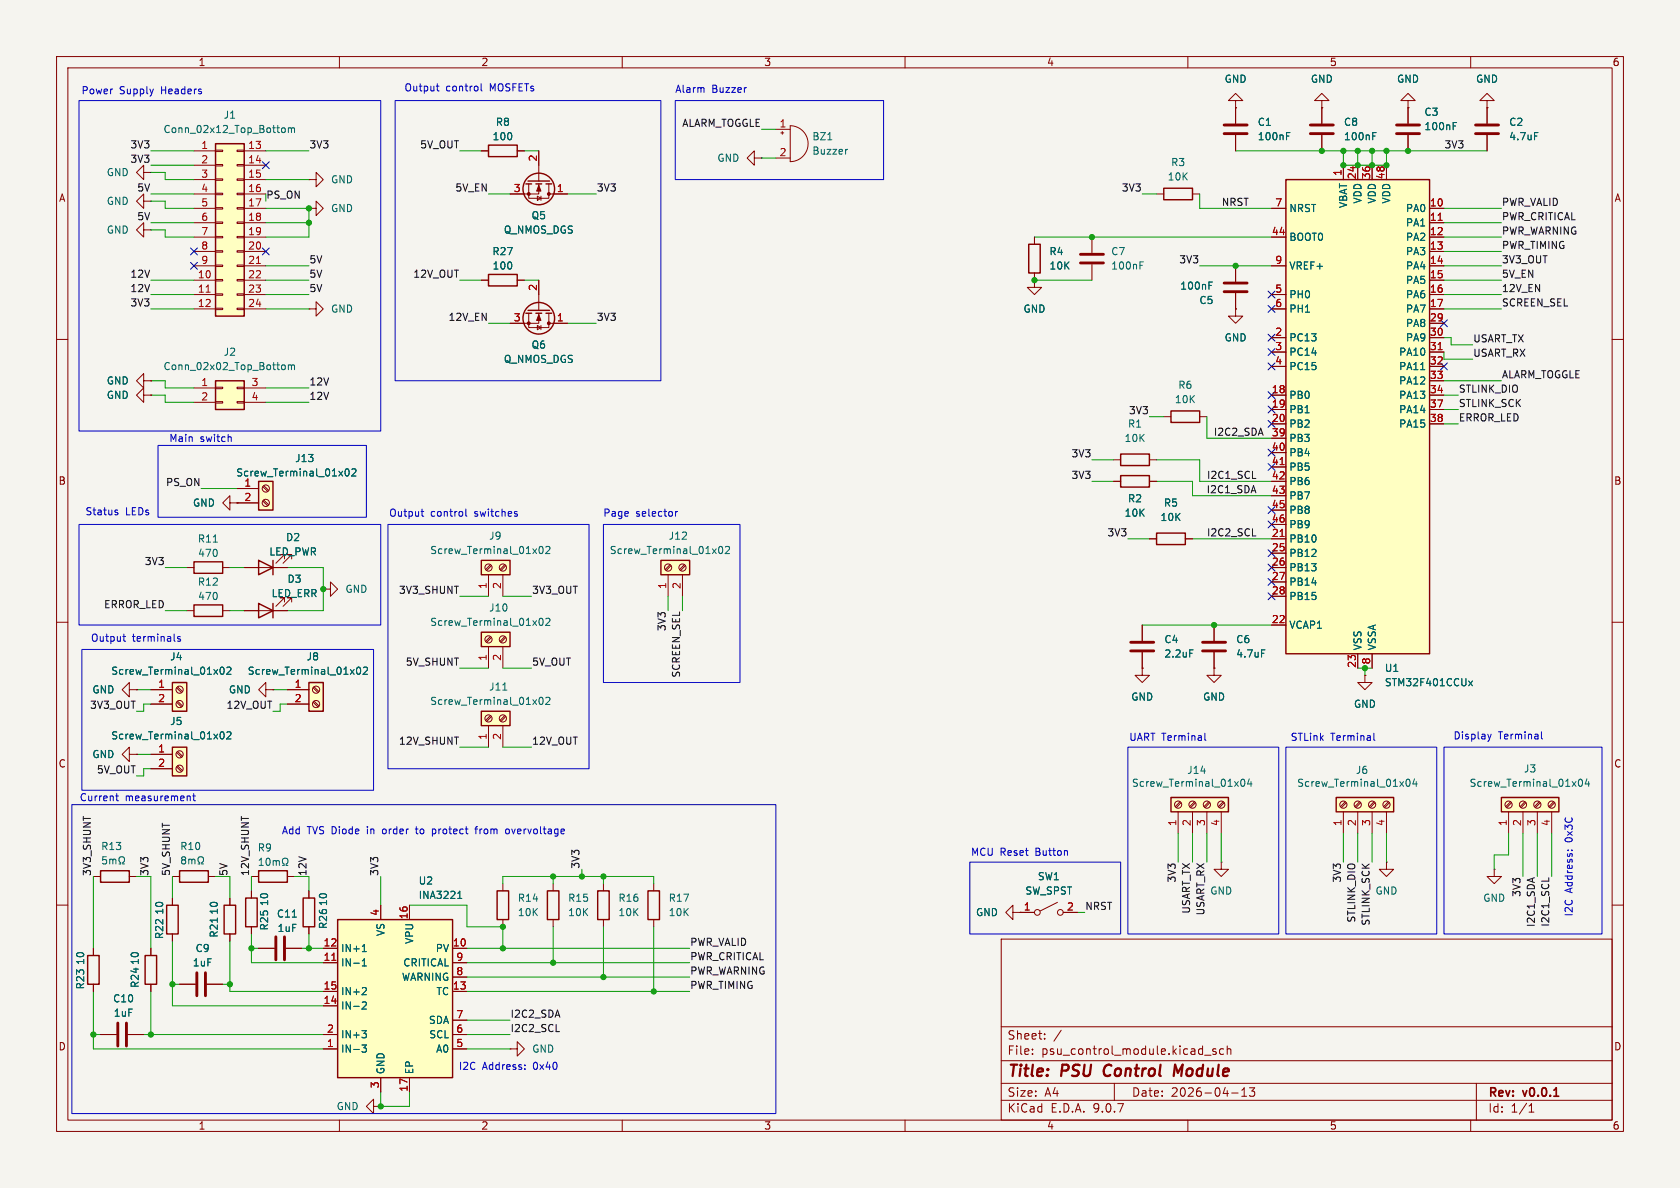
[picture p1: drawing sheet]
<svg xmlns="http://www.w3.org/2000/svg" width="297mm" height="210mm" viewBox="0 0 297 210" stroke-linecap="round" stroke-linejoin="round" font-family="sans-serif">
<defs><g id="words">
<g font-size="2.8" fill="#840000">
<text x="178" y="190.9">Title:</text>
<text x="187.7" y="190.9">PSU</text>
<text x="196" y="190.9">Control</text>
<text x="209.2" y="190.9">Module</text>
</g>
<g font-size="2.1" fill="#840000">
<text x="178" y="184">Sheet:</text>
<text x="178" y="186.7">File:</text>
<text x="184.1" y="186.7">psu_control_module.kicad_sch</text>
<text x="178" y="196.9">KiCad</text>
<text x="178" y="194.1">Size:</text>
<text x="184.7" y="194.1">A4</text>
<text x="185.7" y="196.9">E.D.A.</text>
<text x="193.3" y="196.9">9.0.7</text>
<text x="200" y="194.1">Date:</text>
<text x="207" y="194.1">2026-04-13</text>
<text x="263" y="194.3">Rev:</text>
<text x="263" y="196.9">Id:</text>
<text x="267.1" y="196.9">1/1</text>
<text x="269.4" y="194.3">v0.0.1</text>
</g>
<g font-size="1.8" fill="#840000">
<text x="35" y="11.9">1</text>
<text x="85" y="11.9">2</text>
<text x="135" y="11.9">3</text>
<text x="185" y="11.9">4</text>
<text x="235" y="11.9">5</text>
<text x="285" y="11.9">6</text>
<text x="10.3" y="35.9">A</text>
<text x="285.3" y="35.9">A</text>
<text x="10.3" y="85.9">B</text>
<text x="285.3" y="85.9">B</text>
<text x="10.3" y="135.9">C</text>
<text x="285.3" y="135.9">C</text>
<text x="10.3" y="185.9">D</text>
<text x="285.3" y="185.9">D</text>
<text x="35" y="199.9">1</text>
<text x="85" y="199.9">2</text>
<text x="135" y="199.9">3</text>
<text x="185" y="199.9">4</text>
<text x="235" y="199.9">5</text>
<text x="285" y="199.9">6</text>
</g>
<g font-size="1.8" fill="#0000c2">
<text x="14.3" y="16.9">Power</text>
<text x="21.1" y="16.9">Supply</text>
<text x="28.6" y="16.9">Headers</text>
<text x="71.4" y="16.4">Output</text>
<text x="78.8" y="16.4">control</text>
<text x="86.7" y="16.4">MOSFETs</text>
<text x="119.3" y="16.6">Alarm</text>
<text x="125.8" y="16.6">Buzzer</text>
<text x="29.8" y="78.3">Main</text>
<text x="35.4" y="78.3">switch</text>
<text x="15" y="91.3">Status</text>
<text x="22.2" y="91.3">LEDs</text>
<text x="68.7" y="91.5">Output</text>
<text x="76.1" y="91.5">control</text>
<text x="84" y="91.5">switches</text>
<text x="106.6" y="91.5">Page</text>
<text x="112.4" y="91.5">selector</text>
<text x="16" y="113.6">Output</text>
<text x="23.4" y="113.6">terminals</text>
<text x="199.5" y="131.2">UART Terminal</text>
<text x="228.1" y="131.2">STLink</text>
<text x="235.2" y="131.2">Terminal</text>
<text x="256.9" y="130.9">Display</text>
<text x="264.9" y="130.9">Terminal</text>
<text x="14" y="141.8">Current</text>
<text x="22.1" y="141.8">measurement</text>
<text x="49.7" y="147.7">Add</text>
<text x="54.3" y="147.7">TVS Diode</text>
<text x="65.2" y="147.7">in</text>
<text x="68.1" y="147.7">order</text>
<text x="74.2" y="147.7">to</text>
<text x="77.3" y="147.7">protect</text>
<text x="85.1" y="147.7">from</text>
<text x="90.7" y="147.7">overvoltage</text>
<text x="278.2" y="148.7" transform="rotate(-90 278.2 148.7)">0x3C</text>
<text x="171.6" y="151.5">MCU Reset</text>
<text x="183.2" y="151.5">Button</text>
<text x="278.2" y="157.8" transform="rotate(-90 278.2 157.8)">Address:</text>
<text x="278.2" y="162.1" transform="rotate(-90 278.2 162.1)">I2C</text>
<text x="81" y="189.3">I2C</text>
<text x="85.3" y="189.3">Address:</text>
<text x="94.4" y="189.3">0x40</text>
</g>
<g font-size="1.8" fill="#006464">
<text x="216.4" y="14.8">GND</text>
<text x="231.6" y="14.8">GND</text>
<text x="246.9" y="14.8">GND</text>
<text x="260.9" y="14.8">GND</text>
<text x="28.8" y="23.7">Conn_02x12_Top_Bottom</text>
<text x="39.4" y="21.2">J1</text>
<text x="87.6" y="22.5">R8</text>
<text x="222.3" y="22.5">C1</text>
<text x="237.5" y="22.5">C8</text>
<text x="251.7" y="20.7">C3</text>
<text x="251.7" y="23.2">100nF</text>
<text x="266.7" y="22.5">C2</text>
<text x="87" y="25">100</text>
<text x="126.7" y="28.8">GND</text>
<text x="143.5" y="25">BZ1</text>
<text x="143.5" y="27.5">Buzzer</text>
<text x="206.9" y="29.6">R3</text>
<text x="222.3" y="25">100nF</text>
<text x="237.5" y="25">100nF</text>
<text x="266.7" y="25">4.7uF</text>
<text x="18.8" y="31.3">GND</text>
<text x="58.4" y="32.6">GND</text>
<text x="206.3" y="32.1">10K</text>
<text x="18.8" y="36.4">GND</text>
<text x="18.8" y="41.5">GND</text>
<text x="58.4" y="37.7">GND</text>
<text x="89" y="41.5">Q_NMOS_DGS</text>
<text x="93.9" y="39">Q5</text>
<text x="227.8" y="37.7">NRST</text>
<text x="238.4" y="36.9" transform="rotate(-90 238.4 36.9)">VBAT</text>
<text x="240.9" y="36.1" transform="rotate(-90 240.9 36.1)">VDD</text>
<text x="243.4" y="36.1" transform="rotate(-90 243.4 36.1)">VDD</text>
<text x="246" y="36.1" transform="rotate(-90 246 36.1)">VDD</text>
<text x="248.5" y="37.7">PA0</text>
<text x="248.5" y="40.2">PA1</text>
<text x="87" y="45.3">R27</text>
<text x="87" y="47.9">100</text>
<text x="185.4" y="45.3">R4</text>
<text x="185.4" y="47.9">10K</text>
<text x="196.4" y="45.3">C7</text>
<text x="196.4" y="47.9">100nF</text>
<text x="227.8" y="42.8">BOOT0</text>
<text x="227.8" y="47.9">VREF+</text>
<text x="248.5" y="42.8">PA2</text>
<text x="248.5" y="45.3">PA3</text>
<text x="248.5" y="47.9">PA4</text>
<text x="208.6" y="51.4">100nF</text>
<text x="211.9" y="53.9">C5</text>
<text x="227.8" y="52.9">PH0</text>
<text x="248.5" y="50.4">PA5</text>
<text x="248.5" y="52.9">PA6</text>
<text x="58.4" y="55.5">GND</text>
<text x="180.8" y="55.5">GND</text>
<text x="227.8" y="55.5">PH1</text>
<text x="248.5" y="55.5">PA7</text>
<text x="248.5" y="58">PA8</text>
<text x="28.8" y="65.6">Conn_02x02_Top_Bottom</text>
<text x="39.4" y="63.1">J2</text>
<text x="89" y="64.4">Q_NMOS_DGS</text>
<text x="93.9" y="61.8">Q6</text>
<text x="216.4" y="60.6">GND</text>
<text x="227.8" y="60.6">PC13</text>
<text x="227.8" y="63.1">PC14</text>
<text x="227.8" y="65.6">PC15</text>
<text x="247.2" y="63.1">PA10</text>
<text x="247.2" y="65.6">PA11</text>
<text x="248.5" y="60.6">PA9</text>
<text x="18.8" y="68.2">GND</text>
<text x="18.8" y="70.7">GND</text>
<text x="207.6" y="71.5">10K</text>
<text x="208.2" y="68.9">R6</text>
<text x="227.8" y="70.7">PB0</text>
<text x="247.2" y="68.2">PA12</text>
<text x="247.2" y="70.7">PA13</text>
<text x="199.3" y="75.8">R1</text>
<text x="227.8" y="73.3">PB1</text>
<text x="227.8" y="75.8">PB2</text>
<text x="247.2" y="73.3">PA14</text>
<text x="247.2" y="75.8">PA15</text>
<text x="52.1" y="81.9">J13</text>
<text x="198.7" y="78.3">10K</text>
<text x="227.8" y="78.3">PB3</text>
<text x="227.8" y="80.9">PB4</text>
<text x="227.8" y="83.4">PB5</text>
<text x="34" y="89.8">GND</text>
<text x="41.7" y="84.4">Screw_Terminal_01x02</text>
<text x="199.3" y="89">R2</text>
<text x="205.7" y="89.8">R5</text>
<text x="227.8" y="86">PB6</text>
<text x="227.8" y="88.5">PB7</text>
<text x="50.5" y="95.9">D2</text>
<text x="86.4" y="95.6">J9</text>
<text x="118.1" y="95.6">J12</text>
<text x="198.7" y="91.5">10K</text>
<text x="205.1" y="92.3">10K</text>
<text x="227.8" y="91">PB8</text>
<text x="227.8" y="93.6">PB9</text>
<text x="34.9" y="96.1">R11</text>
<text x="34.9" y="98.7">470</text>
<text x="47.5" y="98.4">LED_PWR</text>
<text x="76" y="98.1">Screw_Terminal_01x02</text>
<text x="107.7" y="98.1">Screw_Terminal_01x02</text>
<text x="227.8" y="96.1">PB10</text>
<text x="227.8" y="98.7">PB12</text>
<text x="227.8" y="101.2">PB13</text>
<text x="34.9" y="103.7">R12</text>
<text x="34.9" y="106.3">470</text>
<text x="47.9" y="105.8">LED_ERR</text>
<text x="50.7" y="103.2">D3</text>
<text x="61" y="105">GND</text>
<text x="227.8" y="103.7">PB14</text>
<text x="227.8" y="106.3">PB15</text>
<text x="76" y="110.8">Screw_Terminal_01x02</text>
<text x="86.4" y="108.3">J10</text>
<text x="205.7" y="113.9">C4</text>
<text x="218.4" y="113.9">C6</text>
<text x="227.8" y="111.4">VCAP1</text>
<text x="19.6" y="119.5">Screw_Terminal_01x02</text>
<text x="30" y="116.9">J4</text>
<text x="43.7" y="119.5">Screw_Terminal_01x02</text>
<text x="54.1" y="116.9">J8</text>
<text x="205.7" y="116.4">2.2uF</text>
<text x="218.4" y="116.4">4.7uF</text>
<text x="240.9" y="115.1" transform="rotate(-90 240.9 115.1)">VSS</text>
<text x="243.4" y="115.1" transform="rotate(-90 243.4 115.1)">VSSA</text>
<text x="244.7" y="119">U1</text>
<text x="16.2" y="122.8">GND</text>
<text x="40.4" y="122.8">GND</text>
<text x="76" y="124.8">Screw_Terminal_01x02</text>
<text x="86.4" y="122.3">J11</text>
<text x="199.9" y="124.1">GND</text>
<text x="212.6" y="124.1">GND</text>
<text x="239.3" y="125.3">GND</text>
<text x="244.7" y="121.5">STM32F401CCUx</text>
<text x="19.6" y="130.9">Screw_Terminal_01x02</text>
<text x="30" y="128.4">J5</text>
<text x="16.2" y="134.2">GND</text>
<text x="209.8" y="137">J14</text>
<text x="239.6" y="137">J6</text>
<text x="269.3" y="136.8">J3</text>
<text x="200" y="139.3">Screw_Terminal_01x04</text>
<text x="229.2" y="139.3">Screw_Terminal_01x04</text>
<text x="259.7" y="139.3">Screw_Terminal_01x04</text>
<text x="17.8" y="150.5">R13</text>
<text x="31.8" y="150.5">R10</text>
<text x="45.5" y="150.7">R9</text>
<text x="183.4" y="155.8">SW1</text>
<text x="29.1" y="161.8" transform="rotate(-90 29.1 161.8)">10</text>
<text x="38.7" y="161.8" transform="rotate(-90 38.7 161.8)">10</text>
<text x="47.6" y="160.3" transform="rotate(-90 47.6 160.3)">10</text>
<text x="58" y="160.3" transform="rotate(-90 58 160.3)">10</text>
<text x="73.9" y="159.1">INA3221</text>
<text x="73.9" y="156.6">U2</text>
<text x="91.4" y="159.6">R14</text>
<text x="100.3" y="159.6">R15</text>
<text x="109.2" y="159.6">R16</text>
<text x="118.1" y="159.6">R17</text>
<text x="181.2" y="158.3">SW_SPST</text>
<text x="213.9" y="158.3">GND</text>
<text x="243.1" y="158.3">GND</text>
<text x="262.1" y="159.6">GND</text>
<text x="29.1" y="166.1" transform="rotate(-90 29.1 166.1)">R22</text>
<text x="38.7" y="165.9" transform="rotate(-90 38.7 165.9)">R21</text>
<text x="47.6" y="164.6" transform="rotate(-90 47.6 164.6)">R25</text>
<text x="48.9" y="162.4">C11</text>
<text x="49" y="164.9">1uF</text>
<text x="58" y="164.3" transform="rotate(-90 58 164.3)">R26</text>
<text x="68.2" y="165.6" transform="rotate(-90 68.2 165.6)">VS</text>
<text x="73.3" y="167" transform="rotate(-90 73.3 167)">VPU</text>
<text x="91.4" y="162.2">10K</text>
<text x="100.3" y="162.2">10K</text>
<text x="109.2" y="162.2">10K</text>
<text x="118.1" y="162.2">10K</text>
<text x="172.4" y="162.2">GND</text>
<text x="15.1" y="170.7" transform="rotate(-90 15.1 170.7)">10</text>
<text x="24.7" y="170.7" transform="rotate(-90 24.7 170.7)">10</text>
<text x="34" y="171">1uF</text>
<text x="34.5" y="168.5">C9</text>
<text x="60.2" y="168.5">IN+1</text>
<text x="60.2" y="171">IN-1</text>
<text x="71" y="173.6">WARNING</text>
<text x="71.2" y="171">CRITICAL</text>
<text x="76.9" y="168.5">PV</text>
<text x="15.1" y="175" transform="rotate(-90 15.1 175)">R23</text>
<text x="19.9" y="177.4">C10</text>
<text x="20" y="179.9">1uF</text>
<text x="24.7" y="174.7" transform="rotate(-90 24.7 174.7)">R24</text>
<text x="60.2" y="176.1">IN+2</text>
<text x="60.2" y="178.7">IN-2</text>
<text x="77.1" y="176.1">TC</text>
<text x="60.2" y="183.7">IN+3</text>
<text x="75.7" y="181.2">SDA</text>
<text x="75.8" y="183.7">SCL</text>
<text x="60.2" y="186.3">IN-3</text>
<text x="68.2" y="190" transform="rotate(-90 68.2 190)">GND</text>
<text x="73.3" y="190" transform="rotate(-90 73.3 190)">EP</text>
<text x="77" y="186.3">A0</text>
<text x="94" y="186.3">GND</text>
<text x="59.4" y="196.4">GND</text>
</g>
<g font-size="1.8" fill="#0f0f0f">
<text x="120.5" y="22.5">ALARM_TOGGLE</text>
<text x="23" y="26.3">3V3</text>
<text x="23" y="28.9">3V3</text>
<text x="54.6" y="26.3">3V3</text>
<text x="74.2" y="26.3">5V_OUT</text>
<text x="255.3" y="26.3">3V3</text>
<text x="24.2" y="33.9">5V</text>
<text x="80.4" y="33.9">5V_EN</text>
<text x="105.4" y="33.9">3V3</text>
<text x="198.2" y="33.9">3V3</text>
<text x="24.2" y="39">5V</text>
<text x="215.9" y="36.5">NRST</text>
<text x="265.4" y="39">PWR_CRITICAL</text>
<text x="265.4" y="36.5">PWR_VALID</text>
<text x="265.4" y="41.6">PWR_WARNING</text>
<text x="54.6" y="46.6">5V</text>
<text x="208.4" y="46.6">3V3</text>
<text x="265.4" y="46.6">3V3_OUT</text>
<text x="265.4" y="44.1">PWR_TIMING</text>
<text x="23" y="51.7">12V</text>
<text x="23" y="49.2">12V</text>
<text x="54.6" y="51.7">5V</text>
<text x="54.6" y="49.2">5V</text>
<text x="73" y="49.2">12V_OUT</text>
<text x="265.4" y="49.2">5V_EN</text>
<text x="265.4" y="51.7">12V_EN</text>
<text x="23" y="54.3">3V3</text>
<text x="79.2" y="56.8">12V_EN</text>
<text x="105.4" y="56.8">3V3</text>
<text x="265.4" y="54.3">SCREEN_SEL</text>
<text x="260.3" y="63.2">USART_RX</text>
<text x="260.3" y="60.6">USART_TX</text>
<text x="54.6" y="68.2">12V</text>
<text x="54.6" y="70.8">12V</text>
<text x="257.8" y="69.5">STLINK_DIO</text>
<text x="265.4" y="67">ALARM_TOGGLE</text>
<text x="199.5" y="73.3">3V3</text>
<text x="214.5" y="77.1">I2C2_SDA</text>
<text x="257.8" y="74.6">ERROR_LED</text>
<text x="257.8" y="72">STLINK_SCK</text>
<text x="189.3" y="80.9">3V3</text>
<text x="29.2" y="86">PS_ON</text>
<text x="189.3" y="84.7">3V3</text>
<text x="213.2" y="87.3">I2C1_SDA</text>
<text x="213.3" y="84.7">I2C1_SCL</text>
<text x="195.7" y="94.9">3V3</text>
<text x="213.3" y="94.9">I2C2_SCL</text>
<text x="25.5" y="100">3V3</text>
<text x="18.3" y="107.6">ERROR_LED</text>
<text x="70.4" y="105.1">3V3_SHUNT</text>
<text x="94" y="105.1">3V3_OUT</text>
<text x="117.8" y="111.7" transform="rotate(-90 117.8 111.7)">3V3</text>
<text x="71.6" y="117.8">5V_SHUNT</text>
<text x="94" y="117.8">5V_OUT</text>
<text x="120.3" y="119.9" transform="rotate(-90 120.3 119.9)">SCREEN_SEL</text>
<text x="15.8" y="125.4">3V3_OUT</text>
<text x="40" y="125.4">12V_OUT</text>
<text x="70.4" y="131.7">12V_SHUNT</text>
<text x="94" y="131.7">12V_OUT</text>
<text x="17" y="136.8">5V_OUT</text>
<text x="16.2" y="154.9" transform="rotate(-90 16.2 154.9)">3V3_SHUNT</text>
<text x="26.3" y="154.9" transform="rotate(-90 26.3 154.9)">3V3</text>
<text x="30.1" y="154.9" transform="rotate(-90 30.1 154.9)">5V_SHUNT</text>
<text x="40.3" y="154.9" transform="rotate(-90 40.3 154.9)">5V</text>
<text x="44.1" y="154.9" transform="rotate(-90 44.1 154.9)">12V_SHUNT</text>
<text x="54.3" y="154.9" transform="rotate(-90 54.3 154.9)">12V</text>
<text x="67" y="154.9" transform="rotate(-90 67 154.9)">3V3</text>
<text x="102.5" y="153.7" transform="rotate(-90 102.5 153.7)">3V3</text>
<text x="191.8" y="160.9">NRST</text>
<text x="207.9" y="156.1" transform="rotate(-90 207.9 156.1)">3V3</text>
<text x="210.5" y="161.6" transform="rotate(-90 210.5 161.6)">USART_TX</text>
<text x="213" y="161.9" transform="rotate(-90 213 161.9)">USART_RX</text>
<text x="237.1" y="156.1" transform="rotate(-90 237.1 156.1)">3V3</text>
<text x="268.9" y="158.7" transform="rotate(-90 268.9 158.7)">3V3</text>
<text x="121.9" y="167.3">PWR_VALID</text>
<text x="239.7" y="163.2" transform="rotate(-90 239.7 163.2)">STLINK_DIO</text>
<text x="242.2" y="163.7" transform="rotate(-90 242.2 163.7)">STLINK_SCK</text>
<text x="271.4" y="164" transform="rotate(-90 271.4 164)">I2C1_SDA</text>
<text x="274" y="163.9" transform="rotate(-90 274 163.9)">I2C1_SCL</text>
<text x="121.9" y="172.4">PWR_WARNING</text>
<text x="121.9" y="169.8">PWR_CRITICAL</text>
<text x="90.2" y="180">I2C2_SDA</text>
<text x="121.9" y="174.9">PWR_TIMING</text>
<text x="90.2" y="182.5">I2C2_SCL</text>
</g>
<g font-size="1.8" fill="#a90000">
<text x="137.7" y="22.6">1</text>
<text x="35.5" y="26.4">1</text>
<text x="35.5" y="29">2</text>
<text x="43.8" y="26.4">13</text>
<text x="43.8" y="29">14</text>
<text x="95" y="28.6" transform="rotate(-90 95 28.6)">2</text>
<text x="137.7" y="27.7">2</text>
<text x="35.5" y="31.5">3</text>
<text x="35.5" y="34">4</text>
<text x="43.8" y="31.5">15</text>
<text x="43.8" y="34">16</text>
<text x="90.7" y="34">3</text>
<text x="98.4" y="34">1</text>
<text x="237.2" y="31.2" transform="rotate(-90 237.2 31.2)">1</text>
<text x="239.8" y="31.8" transform="rotate(-90 239.8 31.8)">24</text>
<text x="242.3" y="31.8" transform="rotate(-90 242.3 31.8)">36</text>
<text x="244.9" y="31.8" transform="rotate(-90 244.9 31.8)">48</text>
<text x="35.5" y="36.6">5</text>
<text x="35.5" y="39.1">6</text>
<text x="35.5" y="41.7">7</text>
<text x="43.8" y="36.6">17</text>
<text x="43.8" y="39.1">18</text>
<text x="43.8" y="41.7">19</text>
<text x="224.7" y="41.7">44</text>
<text x="225.4" y="36.6">7</text>
<text x="252.7" y="36.6">10</text>
<text x="252.7" y="39.1">11</text>
<text x="252.7" y="41.7">12</text>
<text x="35.5" y="44.2">8</text>
<text x="35.5" y="46.7">9</text>
<text x="43.8" y="44.2">20</text>
<text x="43.8" y="46.7">21</text>
<text x="225.4" y="46.7">9</text>
<text x="252.7" y="44.2">13</text>
<text x="252.7" y="46.7">14</text>
<text x="34.9" y="49.3">10</text>
<text x="34.9" y="51.8">11</text>
<text x="43.8" y="49.3">22</text>
<text x="43.8" y="51.8">23</text>
<text x="95" y="51.5" transform="rotate(-90 95 51.5)">2</text>
<text x="225.4" y="51.8">5</text>
<text x="252.7" y="49.3">15</text>
<text x="252.7" y="51.8">16</text>
<text x="34.9" y="54.4">12</text>
<text x="43.8" y="54.4">24</text>
<text x="90.7" y="56.9">3</text>
<text x="98.4" y="56.9">1</text>
<text x="225.4" y="54.4">6</text>
<text x="225.4" y="59.4">2</text>
<text x="252.7" y="54.4">17</text>
<text x="252.7" y="56.9">29</text>
<text x="252.7" y="59.4">30</text>
<text x="225.4" y="62">3</text>
<text x="225.4" y="64.5">4</text>
<text x="252.7" y="62">31</text>
<text x="252.7" y="64.5">32</text>
<text x="35.5" y="68.3">1</text>
<text x="35.5" y="70.9">2</text>
<text x="44.4" y="68.3">3</text>
<text x="44.4" y="70.9">4</text>
<text x="224.7" y="69.6">18</text>
<text x="252.7" y="67.1">33</text>
<text x="252.7" y="69.6">34</text>
<text x="224.7" y="72.1">19</text>
<text x="224.7" y="74.7">20</text>
<text x="224.7" y="77.2">39</text>
<text x="252.7" y="72.1">37</text>
<text x="252.7" y="74.7">38</text>
<text x="224.7" y="79.8">40</text>
<text x="224.7" y="82.3">41</text>
<text x="43.1" y="86.1">1</text>
<text x="43.1" y="88.6">2</text>
<text x="224.7" y="84.8">42</text>
<text x="224.7" y="87.4">43</text>
<text x="224.7" y="89.9">45</text>
<text x="224.7" y="92.5">46</text>
<text x="224.7" y="95">21</text>
<text x="224.7" y="97.5">25</text>
<text x="224.7" y="100.1">26</text>
<text x="86.1" y="104.2" transform="rotate(-90 86.1 104.2)">1</text>
<text x="88.6" y="104.2" transform="rotate(-90 88.6 104.2)">2</text>
<text x="117.9" y="104.2" transform="rotate(-90 117.9 104.2)">1</text>
<text x="120.4" y="104.2" transform="rotate(-90 120.4 104.2)">2</text>
<text x="224.7" y="102.6">27</text>
<text x="224.7" y="105.2">28</text>
<text x="224.7" y="110.2">22</text>
<text x="86.1" y="116.9" transform="rotate(-90 86.1 116.9)">1</text>
<text x="88.6" y="116.9" transform="rotate(-90 88.6 116.9)">2</text>
<text x="239.8" y="118.2" transform="rotate(-90 239.8 118.2)">23</text>
<text x="242.3" y="117.5" transform="rotate(-90 242.3 117.5)">8</text>
<text x="27.9" y="121.7">1</text>
<text x="27.9" y="124.2">2</text>
<text x="52" y="121.7">1</text>
<text x="52" y="124.2">2</text>
<text x="86.1" y="130.9" transform="rotate(-90 86.1 130.9)">1</text>
<text x="88.6" y="130.9" transform="rotate(-90 88.6 130.9)">2</text>
<text x="27.9" y="133.1">1</text>
<text x="27.9" y="135.6">2</text>
<text x="208" y="146.1" transform="rotate(-90 208 146.1)">1</text>
<text x="210.6" y="146.1" transform="rotate(-90 210.6 146.1)">2</text>
<text x="213.1" y="146.1" transform="rotate(-90 213.1 146.1)">3</text>
<text x="215.6" y="146.1" transform="rotate(-90 215.6 146.1)">4</text>
<text x="237.2" y="146.1" transform="rotate(-90 237.2 146.1)">1</text>
<text x="239.8" y="146.1" transform="rotate(-90 239.8 146.1)">2</text>
<text x="242.3" y="146.1" transform="rotate(-90 242.3 146.1)">3</text>
<text x="244.9" y="146.1" transform="rotate(-90 244.9 146.1)">4</text>
<text x="266.4" y="146.1" transform="rotate(-90 266.4 146.1)">1</text>
<text x="269" y="146.1" transform="rotate(-90 269 146.1)">2</text>
<text x="271.5" y="146.1" transform="rotate(-90 271.5 146.1)">3</text>
<text x="274.1" y="146.1" transform="rotate(-90 274.1 146.1)">4</text>
<text x="67.1" y="162" transform="rotate(-90 67.1 162)">4</text>
<text x="180.9" y="161">1</text>
<text x="188.5" y="161">2</text>
<text x="57.1" y="167.4">12</text>
<text x="72.1" y="162.6" transform="rotate(-90 72.1 162.6)">16</text>
<text x="80" y="167.4">10</text>
<text x="57.1" y="169.9">11</text>
<text x="80.6" y="169.9">9</text>
<text x="80.6" y="172.5">8</text>
<text x="57.1" y="175">15</text>
<text x="57.1" y="177.5">14</text>
<text x="80" y="175">13</text>
<text x="57.7" y="182.6">2</text>
<text x="57.7" y="185.2">1</text>
<text x="80.6" y="180.1">7</text>
<text x="80.6" y="182.6">6</text>
<text x="80.6" y="185.2">5</text>
<text x="67.1" y="192.5" transform="rotate(-90 67.1 192.5)">3</text>
<text x="72.1" y="193.1" transform="rotate(-90 72.1 193.1)">17</text>
</g>
<text font-size="1.8" fill="#009600" x="47" y="35.2">PS_ON</text>
</g></defs>
<path d="M0 0h297v210h-297z" fill="#f5f4ef" stroke="#f5f4ef" stroke-width=".18"/>
<g fill="none" stroke="#840000" stroke-width=".18">
<path d="M10 10h277v190h-277zM12 12h273v186h-273zM60 10v2M110 10v2M160 10v2M210 10v2M260 10v2M10 60h2M285 60h2M10 110h2M285 110h2M40.6 158.8v1.2"/>
<path d="M88.9 156.2v1.3M97.8 156.2v1.3M10 160h2M40.6 165.1v1.3M88.9 162.6v1.2M97.8 162.6v1.2M177 166h108v32h-108zM285 160h2M60 198v2M110 198v2M160 198v2M177 194.5h108"/>
<path d="M177 191.5h108M177 187.5h108M177 181.5h108M182.5 186.3v.1M182.5 185.5v.1M184.7 183.6v.1M184.7 182.8v.1M187.6 182.1l-1.3 2M197 191.5v3M210 198v2M213 186.5h1.1M215 185.5l-.4-.1-.2 .2 .1 .2 .5 .2v.3h-.6"/>
<path d="M216.3 185.5l-.4-.1-.3 .3v.4l.1 .2h.6M217 185.5l.2-.1 .3 .1 .1 .9M217 184.9v1.5M217.7 193.2h1.2M219.5 193.8h.9M219.5 192.7l.5-.4v1.5M220.9 192.3h.9l-.5 .6 .4 .1v.7l-.2 .1h-.4l-.2-.1M260 198v2M261 191.5v6.5M270.3 196.6h.9M270.3 195.5l.4-.4v1.5"/>
</g>
<path d="M274.7 193.8h.9" fill="none" stroke="#840000" stroke-width=".3"/>
<path d="M195.4 188.5a1.27 1.27 0 0 0 0 1.6M209.1 188.2l-.9 1.4-.5-1.4-.2 2" fill="none" stroke="#840000" stroke-width=".4"/>
<path d="M87.9 157.5h2v5.1h-2zM96.8 157.5h2v5.1h-2zM39.6 160h2.1v5.1h-2.1z" fill="none" stroke="#840000" stroke-width=".25"/>
<path d="M38.4 162.3v.7" fill="none" stroke="#006464" stroke-width=".18"/>
<path d="M227.3 31.8h25.4v83.8h-25.4z" fill="#ffffc2"/>
<path d="M205.7 33.3h5.1v2h-5.1zM227.3 31.8h25.4v83.8h-25.4zM34.3 99.3h5.1v2h-5.1zM45.7 99.1l2.6 1.2-2.6 1.3zM48.3 99.1v2.5M34.3 106.9h5.1v2.1h-5.1zM45.7 106.7l2.6 1.3-2.6 1.2zM48.3 106.7v2.5M105.7 157.5h2v5.1h-2z" fill="none" stroke="#840000" stroke-width=".25"/>
<g fill="none" stroke="#840000" stroke-width=".18">
<path d="M218.4 17.8h1.3l-1.3-1.3-1.2 1.3h1.2v1.3M218.4 19.1h.1M218.4 19.1v2.7M204.5 34.3h1.2M210.8 34.3h1.3M218.4 23.9v2.8M224.8 36.8h2.5M237.5 29.2v2.6M240 29.2v2.6M242.6 29.2v2.6M245.1 29.2v2.6M252.7 36.8h2.6"/>
<path d="M252.7 39.4h2.6M193 41.9v2.8M193 46.7v2.8M224.8 41.9h2.5M224.8 47h2.5M224.8 52.1h2.5M224.8 54.6h2.5M224.8 59.7h2.5M252.7 41.9h2.6M252.7 47h2.6M252.7 52.1h2.6M252.7 54.6h2.6"/>
<path d="M252.7 59.7h2.6M252.7 44.5h2.6M252.7 49.5h2.6M252.7 57.2h2.6M224.8 62.2h2.5M224.8 64.8h2.5M224.8 69.9h2.5M224.8 72.4h2.5M224.8 74.9h2.5M224.8 77.5h2.5M252.7 62.2h2.6M252.7 64.8h2.6"/>
<path d="M252.7 69.9h2.6M252.7 72.4h2.6M252.7 74.9h2.6M252.7 67.3h2.6M50.3 98.8v-.8h-.8h.8l-1.5 1.6M51.6 98.8v-.8h-.8h.8l-1.6 1.6M224.8 80h2.5M224.8 82.6h2.5M224.8 85.1h2.5M224.8 87.6h2.5M224.8 90.2h2.5M224.8 92.7h2.5"/>
<path d="M224.8 95.3h2.5M224.8 97.8h2.5M33 100.3h1.3M33 108h1.3M39.4 100.3h1.2M39.4 108h1.2M43.2 100.3h7.6M43.2 108h7.6M50.3 106.4v-.7h-.8h.8l-1.5 1.5M51.6 106.4v-.7h-.8h.8l-1.6 1.5M57.1 104.1h1.3v-1.2l1.3 1.2-1.3 1.3v-1.3M57.1 104.1h.1"/>
<path d="M224.8 100.3h2.5M224.8 102.9h2.5M224.8 105.4h2.5M224.8 110.5h2.5M240 115.6v2.5M242.6 115.6v2.5M22.9 133.4v-1.3l-1.3 1.3 1.3 1.2v-1.2h1.2M22.9 121.9v-1.2l-1.3 1.2 1.3 1.3v-1.3h1.2M24.1 133.4h.1M24.1 121.9h.1M106.7 156.2v1.3M106.7 162.6v1.2"/>
</g>
<path d="M254.2 39h.8M254.2 61.8h.8M226.3 82.1h.7M226.3 94.8h.7" fill="none" stroke="#a90000" stroke-width=".18"/>
<path d="M227.4 24h.5M227.4 23.4h.6M201.5 46.9h.5M201.5 46.3h.6M251.2 65.3h.7M37.7 95.8h.7M259.6 120.4l.7 .8M260.3 120.4l-.7 .8" fill="none" stroke="#006464" stroke-width=".18"/>
<path d="M216.4 22.1h4.1M216.4 23.6h4.1M191 45h4.1M191 46.5h4.1" fill="none" stroke="#840000" stroke-width=".51"/>
<path d="M30.5 120.7h2.5v5h-2.5z" fill="#ffffc2"/>
<path d="M30.5 120.7h2.5v5h-2.5z" fill="none" stroke="#840000" stroke-width=".25"/>
<g fill="none" stroke="#840000" stroke-width=".18">
<path d="M26.7 121.9h3.8M26.7 124.5h3.8M31.2 121.6l.9 .8M31.2 124.1l.9 .9M31.4 121.4l.9 .9M31.4 124l.9 .8"/>
<circle cx="31.7" cy="121.9" r=".63"/>
<circle cx="31.7" cy="124.5" r=".63"/>
</g>
<path d="M39.1 118l.1-.1a.68 .68 0 0 1 .4 .7 .68 .68 0 0 1-.4 .6 .84 .84 0 0 1-.1-1.2zM40.1 118l.5-.1 .2 .4-.8 .9h.8" fill="none" stroke="#006464" stroke-width=".18"/>
<path d="M54.6 120.7h2.5v5h-2.5z" fill="#ffffc2"/>
<path d="M54.6 120.7h2.5v5h-2.5z" fill="none" stroke="#840000" stroke-width=".25"/>
<g fill="none" stroke="#840000" stroke-width=".18">
<path d="M47 121.9v-1.2l-1.3 1.2 1.3 1.3v-1.3h1.3M48.3 121.9h.1M50.8 121.9h3.8M50.8 124.5h3.8M55.3 121.6l.9 .8M55.3 124.1l.9 .9M55.5 121.4l.9 .9M55.5 124l.9 .8"/>
<circle cx="55.9" cy="124.5" r=".63"/>
<circle cx="55.9" cy="121.9" r=".63"/>
</g>
<path d="M63.2 118l.1-.1a.68 .68 0 0 1 .5 .7 .68 .68 0 0 1-.5 .6 .84 .84 0 0 1-.1-1.2zM64.2 118l.5-.1 .3 .4-.8 .9h.8" fill="none" stroke="#006464" stroke-width=".18"/>
<path d="M45.7 85.1h2.6v5.1h-2.6z" fill="#ffffc2"/>
<path d="M45.7 85.1h2.6v5.1h-2.6z" fill="none" stroke="#840000" stroke-width=".25"/>
<g fill="none" stroke="#840000" stroke-width=".18">
<path d="M40.6 88.9v-1.3l-1.2 1.3 1.2 1.3v-1.3h1.3M41.9 88.9h.1M41.9 86.4h3.8M41.9 88.9h3.8M46.5 86l.8 .9M46.5 88.6l.8 .8M46.6 85.9l.9 .8M46.6 88.4l.9 .8"/>
<circle cx="47" cy="86.4" r=".63"/>
<circle cx="47" cy="88.9" r=".63"/>
</g>
<path d="M61.2 82.9h.1a.68 .68 0 0 1 .4 .6 .68 .68 0 0 1-.4 .6 .84 .84 0 0 1-.1-1.2zM62.2 83l.5-.1 .2 .3-.8 .9h.8" fill="none" stroke="#006464" stroke-width=".18"/>
<path d="M30.5 132.1h2.5v5.1h-2.5z" fill="#ffffc2"/>
<path d="M181.9 43.2h2v5.1h-2zM207 72.6h5.1v2.1h-5.1zM30.5 132.1h2.5v5.1h-2.5zM17.8 153.9h5.1v2.1h-5.1zM15.5 168.9h2v5.1h-2zM25.7 168.9h2v5.1h-2z" fill="none" stroke="#840000" stroke-width=".25"/>
<g fill="none" stroke="#840000" stroke-width=".18">
<path d="M182.9 49.5v1.3h1.2l-1.2 1.3-1.3-1.3h1.3M182.9 49.5h.1M182.9 41.9v1.3M182.9 48.3v1.2M218.4 54.6v1.3h1.3l-1.3 1.3-1.2-1.3h1.2M218.4 54.6h.1M218.4 47v2.8M218.4 51.8v2.8M205.7 73.7h1.3M212.1 73.7h1.3M26.7 133.4h3.8M26.7 135.9h3.8"/>
<path d="M31.2 133l.9 .9M31.2 135.6l.9 .8M31.4 132.8l.9 .9M31.4 135.4l.9 .8M16.5 154.9h1.3M22.9 154.9h1.2M16.5 167.6v1.3M16.5 174v1.3M26.7 167.6v1.3M26.7 174v1.3M31.7 174h2.8M36.6 174h2.8"/>
<path d="M17.8 182.9h2.8M22.6 182.9h2.8"/>
<circle cx="31.7" cy="135.9" r=".63"/>
<circle cx="31.7" cy="133.3" r=".63"/>
</g>
<path d="M213.7 50.5h.5M213.7 49.9h.6M39 129.5l.2-.1a.68 .68 0 0 1 .4 .6 .68 .68 0 0 1-.4 .6l-.2-.1-.1-.4zM40.1 129.5l.5-.1 .2 .3-.8 .9h.8M18.8 151.5h-.6l-.1 .6 .2-.2 .4 .1 .2 .2-.1 .4-.2 .1-.5-.1M19.4 152l.4-.1 .1 .2M19.4 151.9v.8M19.9 152.1l.2-.2h.3l.1 .8M19.9 152.1v.6M21 152.7h.3v-.2a.54 .54 0 0 1-.2-.8 .54 .54 0 0 1 .7-.2 .58 .58 0 0 1-.1 1v.2h.3" fill="none" stroke="#006464" stroke-width=".18"/>
<path d="M216.4 51.6h4.1M216.4 50h4.1M34.8 172v4M36.3 172v4M20.8 180.8v4.1M22.4 180.8v4.1" fill="none" stroke="#840000" stroke-width=".51"/>
<path d="M236.2 141h10.2v2.5h-10.2z" fill="#ffffc2"/>
<path d="M236.2 141h10.2v2.5h-10.2z" fill="none" stroke="#840000" stroke-width=".25"/>
<g fill="none" stroke="#840000" stroke-width=".18">
<path d="M237.5 143.5v3.8M237.8 141.7l-.8 .9M238 141.9l-.8 .9M240 143.5v3.8M240.4 141.7l-.9 .9M240.5 141.9l-.8 .9M242.6 143.5v3.8M242.9 141.7l-.8 .9M243.1 141.9l-.9 .9M245.1 143.5v3.8M245.4 141.7l-.8 .9M245.6 141.9l-.8 .9"/>
<circle cx="237.5" cy="142.2" r=".63"/>
<circle cx="240" cy="142.2" r=".63"/>
<circle cx="242.6" cy="142.2" r=".63"/>
<circle cx="245.1" cy="142.2" r=".63"/>
</g>
<path d="M248.7 137.9l.2-.2a.68 .68 0 0 1 .4 .7 .68 .68 0 0 1-.4 .6l-.2-.1-.1-.4zM250.1 137.7l-.3 .9h.8M250.4 138.2v.8" fill="none" stroke="#006464" stroke-width=".18"/>
<path d="M38.1 25.4h5.1v30.5h-5.1z" fill="#ffffc2"/>
<path d="M38.1 25.4h5.1v30.5h-5.1z" fill="none" stroke="#840000" stroke-width=".25"/>
<g fill="none" stroke="#840000" stroke-width=".18">
<path d="M25.4 30.5v-1.3l-1.3 1.3 1.3 1.3v-1.3h1.3M25.4 35.6v-1.3l-1.3 1.3 1.3 1.2v-1.2h1.3M26.7 30.5h.1M26.7 35.6h.1M34.3 26.7h3.8M34.3 29.2h3.8M34.3 31.8h3.8M34.3 34.3h3.8M34.3 36.8h3.8M34.3 39.4h3.8M38.1 26.5h1.3v.3h-1.3zM38.1 29.1h1.3v.2h-1.3z"/>
<path d="M38.1 31.6h1.3v.3h-1.3zM38.1 34.2h1.3v.2h-1.3zM38.1 36.7h1.3v.3h-1.3zM38.1 39.2h1.3v.3h-1.3zM41.9 26.5h1.3v.3h-1.3zM41.9 29.1h1.3v.2h-1.3zM41.9 31.6h1.3v.3h-1.3zM41.9 34.2h1.3v.2h-1.3zM41.9 36.7h1.3v.3h-1.3zM41.9 39.2h1.3v.3h-1.3zM43.2 26.7h3.8M43.2 29.2h3.8"/>
<path d="M43.2 31.8h3.8M43.2 34.3h3.8M43.2 36.8h3.8M43.2 39.4h3.8M34.3 41.9h3.8M34.3 44.5h3.8M34.3 47h3.8M34.3 49.5h3.8M34.3 52.1h3.8M34.3 54.6h3.8M38.1 41.8h1.3v.2h-1.3zM38.1 44.3h1.3v.3h-1.3z"/>
<path d="M38.1 46.9h1.3v.2h-1.3zM38.1 49.4h1.3v.3h-1.3zM38.1 51.9h1.3v.3h-1.3zM38.1 54.5h1.3v.2h-1.3zM41.9 41.8h1.3v.2h-1.3zM41.9 44.3h1.3v.3h-1.3zM41.9 46.9h1.3v.2h-1.3zM41.9 49.4h1.3v.3h-1.3zM41.9 51.9h1.3v.3h-1.3zM41.9 54.5h1.3v.2h-1.3zM43.2 41.9h3.8M43.2 44.5h3.8"/>
<path d="M43.2 47h3.8M43.2 49.5h3.8M43.2 52.1h3.8M43.2 54.6h3.8M245.1 152.4v1.3h1.3l-1.3 1.2-1.3-1.2h1.3M245.1 152.4h.1"/>
</g>
<path d="M36.4 51.7h.8M45.3 46.6h.8" fill="none" stroke="#a90000" stroke-width=".18"/>
<path d="M49.9 22.7l.3-.1 .2 .2v.5l-.2 .1h-.3M51 22.7l.3-.1 .2 .2M51 22.6v.8M51.5 22.8l.2-.2 .3 .1 .1 .7M51.5 22.8v.6" fill="none" stroke="#006464" stroke-width=".18"/>
<path d="M38.1 67.3h5.1v5.1h-5.1z" fill="#ffffc2"/>
<path d="M38.1 67.3h5.1v5.1h-5.1z" fill="none" stroke="#840000" stroke-width=".25"/>
<path d="M34.3 68.6h3.8M34.3 71.1h3.8M38.1 68.5h1.3v.2h-1.3zM38.1 71h1.3v.2h-1.3zM41.9 68.5h1.3v.2h-1.3zM41.9 71h1.3v.2h-1.3zM43.2 68.6h3.8M43.2 71.1h3.8" fill="none" stroke="#840000" stroke-width=".18"/>
<path d="M49.9 64.6l.3-.1 .2 .2-.1 .6h-.4M51 64.6l.3-.1 .2 .2M51 64.5v.8M51.5 64.7l.2-.2 .3 .1 .1 .7M51.5 64.7v.6" fill="none" stroke="#006464" stroke-width=".18"/>
<path d="M265.4 141h10.2v2.5h-10.2z" fill="#ffffc2"/>
<path d="M53.6 158.8h2v5h-2zM265.4 141h10.2v2.5h-10.2z" fill="none" stroke="#840000" stroke-width=".25"/>
<g fill="none" stroke="#840000" stroke-width=".18">
<path d="M233.7 17.8h1.2l-1.2-1.3-1.3 1.3h1.3v1.3M233.7 19.1h.1M233.7 19.1v2.7M54.6 36.8h1.3v-1.2l1.2 1.2-1.2 1.3v-1.3M54.6 36.8h.1M54.6 31.8h1.3v-1.3l1.2 1.3-1.2 1.2v-1.2M54.6 31.8h.1M233.7 23.9v2.8M54.6 157.5v1.3M186.9 159.5l-3 1.5M215.9 152.4v1.3h1.3l-1.3 1.2-1.3-1.2h1.3M215.9 152.4h.1"/>
<path d="M264.2 153.7v1.2h1.2l-1.2 1.3-1.3-1.3h1.3M264.2 153.7h.1M266.7 143.5v3.8M267 141.7l-.8 .9M267.2 141.9l-.8 .9M269.2 143.5v3.8M269.6 141.7l-.9 .9M269.7 141.9l-.8 .9M271.8 143.5v3.8M272.1 141.7l-.8 .9M272.3 141.9l-.9 .9M274.3 143.5v3.8"/>
<path d="M274.7 141.7l-.9 .9M274.8 141.9l-.8 .9M54.6 163.8v1.3M179.1 161.3v-1.3l-1.3 1.3 1.3 1.3v-1.3h1.2M180.3 161.3h.1M180.3 161.3h2.6M188 161.3h2.5M66 195.6v-1.3l-1.2 1.3 1.2 1.3v-1.3h1.3M67.3 195.6h.1"/>
<circle cx="266.7" cy="142.2" r=".63"/>
<circle cx="269.2" cy="142.2" r=".63"/>
<circle cx="271.8" cy="142.2" r=".63"/>
<circle cx="274.3" cy="142.2" r=".63"/>
<circle cx="183.4" cy="161.3" r=".51"/>
<circle cx="187.5" cy="161.3" r=".51"/>
</g>
<path d="M242.7 24h.4M242.7 23.4h.6M279.2 137.9l.1-.2a.68 .68 0 0 1 .5 .7 .68 .68 0 0 1-.5 .6l-.1-.1-.2-.4zM280.5 137.7l-.3 .9h.8M280.9 138.2v.8" fill="none" stroke="#006464" stroke-width=".18"/>
<path d="M231.6 22.1h4.1M231.6 23.6h4.1" fill="none" stroke="#840000" stroke-width=".51"/>
<path d="M59.7 162.6h20.3v27.9h-20.3z" fill="#ffffc2"/>
<path d="M86.4 25.7h5v2h-5zM86.4 48.5h5v2h-5zM114.6 157.5h2v5.1h-2zM59.7 162.6h20.3v27.9h-20.3z" fill="none" stroke="#840000" stroke-width=".25"/>
<g fill="none" stroke="#840000" stroke-width=".18">
<path d="M248.9 19.1v2.7M262.9 19.1v2.7M85.1 26.7h1.3M91.4 26.7h1.3M133.3 27.9v-1.2l-1.2 1.2 1.2 1.3v-1.3h1.3M134.6 27.9h.1M248.9 23.9v2.8M262.9 23.9v2.8M85.1 49.5h1.3M91.4 49.5h1.3M115.6 156.2v1.3M57.1 167.6h2.6"/>
<path d="M57.1 170.2h2.6M57.1 175.3h2.6M57.1 177.8h2.6M67.3 160v2.6M72.4 160v2.6M80 167.6h2.5M80 170.2h2.5M80 175.3h2.5M80 172.7h2.5M115.6 162.6v1.2M57.1 182.9h2.6M57.1 185.4h2.6"/>
<path d="M67.3 190.5v2.5M72.4 190.5v2.5M80 182.9h2.5M80 185.4h2.5M80 180.3h2.5M90.2 185.4h1.2v-1.2l1.3 1.2-1.3 1.3v-1.3M90.2 185.4h.1"/>
</g>
<g fill="none" stroke="#006464" stroke-width=".18">
<path d="M256.9 22.3h.4M256.9 21.7h.6M271.3 23.4h.6M80.9 158.8h.7M81 157.9l.3-.3v1.2M64 168.2h.8M64 169.9l.4-.4v1.3M64 170.8h.8M64 177.2l.5-.1 .3 .4-.8 .9h.8M64.2 167.3l.2-.4v1.3M64.2 174.6h.5l.1 .3-.8 .9h.8M64 184.7h.8l-.4 .5 .3 .1v.6l-.2 .1-.5-.1"/>
<path d="M64 182.2h.8l-.4 .5M64.5 182.7l.3 .2v.3l-.3 .3"/>
</g>
<path d="M58.7 169.8h.7" fill="none" stroke="#a90000" stroke-width=".18"/>
<path d="M246.9 22.1h4.1M246.9 23.6h4.1M260.9 22.1h4M260.9 23.6h4" fill="none" stroke="#840000" stroke-width=".51"/>
<path d="M85.1 111.8h5.1v2.5h-5.1z" fill="#ffffc2"/>
<path d="M85.1 111.8h5.1v2.5h-5.1z" fill="none" stroke="#840000" stroke-width=".25"/>
<g fill="none" stroke="#840000" stroke-width=".18">
<path d="M86.4 114.3v3.8M86.7 112.5l-.8 .9M86.9 112.7l-.9 .9M88.9 114.3v3.8M89.2 112.5l-.8 .9M89.4 112.7l-.8 .9"/>
<circle cx="86.4" cy="113" r=".63"/>
<circle cx="88.9" cy="113" r=".63"/>
</g>
<path d="M95.4 109.4l.2-.1a.68 .68 0 0 1 .4 .6 .68 .68 0 0 1-.4 .7l-.2-.2-.1-.3zM96.5 109.4l.5-.1 .2 .4-.8 .9h.8" fill="none" stroke="#006464" stroke-width=".18"/>
<path d="M85.1 125.7h5.1v2.6h-5.1z" fill="#ffffc2"/>
<path d="M85.1 125.7h5.1v2.6h-5.1z" fill="none" stroke="#840000" stroke-width=".25"/>
<g fill="none" stroke="#840000" stroke-width=".18">
<path d="M248.9 17.8h1.3l-1.3-1.3-1.3 1.3h1.3v1.3M248.9 19.1h.1M137.2 22.9h2.5M137.2 27.9h2.5M138 23.5h.6M138.3 23.2v.5M139.7 22.2a3.2 3.2 0 0 1 3.2 3.2 3.2 3.2 0 0 1-3.2 3.2zM86.4 128.3v3.8M86.7 126.5l-.8 .9M86.9 126.7l-.9 .8M88.9 128.3v3.8M89.2 126.5l-.8 .9"/>
<path d="M89.4 126.7l-.8 .8"/>
<circle cx="86.4" cy="127" r=".63"/>
<circle cx="88.9" cy="127" r=".63"/>
</g>
<path d="M146.3 24.7h.8M149.9 26.4l-.3 .1M88.9 122h.7M95.4 123.4l.2-.1a.68 .68 0 0 1 .4 .6 .68 .68 0 0 1-.4 .6l-.2-.1-.1-.4zM96.5 123.4l.5-.1 .2 .3-.8 .9h.8" fill="none" stroke="#006464" stroke-width=".18"/>
<path d="M116.8 99.1h5.1v2.5h-5.1z" fill="#ffffc2"/>
<path d="M116.8 99.1h5.1v2.5h-5.1z" fill="none" stroke="#840000" stroke-width=".25"/>
<g fill="none" stroke="#840000" stroke-width=".18">
<path d="M118.4 99.8l-.8 .9M118.6 100l-.8 .9M121 99.8l-.9 .9M121.2 100l-.9 .9M118.1 101.6v3.8M120.6 101.6v3.8"/>
<circle cx="118.1" cy="100.3" r=".63"/>
<circle cx="120.6" cy="100.3" r=".63"/>
</g>
<path d="M127.2 96.7l.1-.1a.68 .68 0 0 1 .5 .6 .68 .68 0 0 1-.5 .7l-.1-.2-.2-.3zM128.2 96.7l.5-.1 .3 .4-.8 .9h.8" fill="none" stroke="#006464" stroke-width=".18"/>
<path d="M85.1 99.1h5.1v2.5h-5.1z" fill="#ffffc2"/>
<path d="M85.1 99.1h5.1v2.5h-5.1zM198.1 84.1h5.1v2h-5.1zM198.1 80.3h5.1v2h-5.1zM204.5 94.2h5v2.1h-5zM31.7 153.9h5.1v2.1h-5.1zM45.7 153.9h5.1v2.1h-5.1zM29.5 160h2v5.1h-2z" fill="none" stroke="#840000" stroke-width=".25"/>
<g fill="none" stroke="#840000" stroke-width=".18">
<path d="M262.9 17.8h1.3l-1.3-1.3-1.3 1.3h1.3v1.3M262.9 19.1h.1M54.6 54.6h1.3v-1.3l1.2 1.3-1.2 1.3v-1.3M54.6 54.6h.1M25.4 67.3v-1.3l-1.3 1.3 1.3 1.3v-1.3h1.3M25.4 69.9v-1.3l-1.3 1.3 1.3 1.2v-1.2h1.3M26.7 67.3h.1M26.7 69.9h.1M86.7 99.8l-.8 .9M86.9 100l-.9 .9M89.2 99.8l-.8 .9M89.4 100l-.8 .9"/>
<path d="M196.8 85.1h1.3M196.8 81.3h1.3M203.2 85.1h1.3M203.2 81.3h1.3M203.2 95.3h1.3M209.5 95.3h1.3M86.4 101.6v3.8M88.9 101.6v3.8M201.9 110.5v2.8M201.9 115.3v2.8M214.6 118.1v1.3h1.3l-1.3 1.3-1.2-1.3h1.2M214.6 118.1h.1"/>
<path d="M214.6 110.5v2.8M214.6 115.3v2.8M241.3 119.4v1.3h1.3l-1.3 1.2-1.3-1.2h1.3M241.3 119.4h.1M30.5 154.9h1.2M30.5 158.8v1.2M36.8 154.9h1.3M44.4 154.9h1.3M50.8 154.9h1.3M30.5 165.1v1.3"/>
<circle cx="86.4" cy="100.3" r=".63"/>
<circle cx="88.9" cy="100.3" r=".63"/>
</g>
<g fill="none" stroke="#006464" stroke-width=".18">
<path d="M95.4 96.7l.2-.1a.68 .68 0 0 1 .4 .6 .68 .68 0 0 1-.4 .7l-.2-.2-.1-.3zM96.5 96.7l.5-.1 .2 .4-.8 .9h.8M210.3 114.9h.6M223 114.9h.6M32.3 152l-.2-.2 .2-.3h.3l.2 .2-.2 .3M32.3 152l-.2 .2 .1 .4 .1 .1h.4l.1-.2v-.3l-.2-.2M32.3 152h.3M33.4 152l.3-.1 .2 .2M33.4 151.9v.8M33.9 152.1l.2-.2h.3l.1 .8M33.9 152.1v.6M35 152.7h.3v-.2a.54 .54 0 0 1-.3-.8 .54 .54 0 0 1 .8-.2 .58 .58 0 0 1-.1 1v.2h.3"/>
<path d="M45.8 153h.7M45.8 152.1l.4-.4v1.3M47.1 151.8l.2-.1a.68 .68 0 0 1 .5 .6 .68 .68 0 0 1-.5 .7l-.2-.1-.1-.4zM48.3 152.1v.9M48.3 152.3l.4-.2 .1 .2M48.8 152.3l.2-.2 .3 .1 .1 .8M48.8 152.3v.7M49.9 153h.3v-.3a.54 .54 0 0 1-.2-.7 .54 .54 0 0 1 .7-.2 .58 .58 0 0 1-.1 .9v.3h.3"/>
</g>
<path d="M199.9 115.1h4.1M199.9 113.5h4.1M212.6 115.1h4.1M212.6 113.5h4.1" fill="none" stroke="#840000" stroke-width=".51"/>
<path d="M207 141h10.2v2.5h-10.2z" fill="#ffffc2"/>
<g fill="none" stroke="#840000" stroke-width=".25">
<path d="M93 32.5h1M93.3 32h3.9M94.7 32.5h1.1M96.5 32.5h1M93 55.4h1M93.3 54.9h3.9M94.7 55.4h1.1M96.5 55.4h1M43.4 158.8h2.1v5h-2.1zM207 141h10.2v2.5h-10.2z"/>
<circle cx="95.2" cy="33.4" r="2.79"/>
<circle cx="95.2" cy="56.3" r="2.79"/>
</g>
<g fill="none" stroke="#840000" stroke-width=".18">
<path d="M218.4 19.1h.1M218.4 19.1v2.7M233.7 19.1h.1M233.7 19.1v2.7M248.9 19.1h.1M248.9 19.1v2.7M262.9 19.1h.1M262.9 19.1v2.7M85.1 26.7h1.3M91.4 26.7h1.3M93.5 32.5v2.6h3.5v-2.6M95 34.7l.6 .4-.6 .3z"/>
<path d="M95.2 32.5v1.8h-5M95.2 26.7v5.3M95.6 34.7v.7M97 34.3h3.3M218.4 23.9v2.8M224.8 36.8h2.5M233.7 23.9v2.8M237.5 29.2v2.6M240 29.2v2.6M242.6 29.2v2.6M245.1 29.2v2.6M248.9 23.9v2.8"/>
<path d="M252.7 36.8h2.6M252.7 39.4h2.6M262.9 23.9v2.8M25.4 40.6v-1.2l-1.3 1.2 1.3 1.3v-1.3h1.3M26.7 40.6h.1M85.1 49.5h1.3M91.4 49.5h1.3M93.5 55.4v2.5h3.5v-2.5M95 57.5l.6 .4-.6 .4zM95.2 55.4v1.8h-5M95.2 49.5v5.4M95.6 57.5v.8"/>
<path d="M97 57.2h3.3M182.9 49.5h.1M182.9 41.9v1.3M182.9 48.3v1.2M218.4 54.6h.1M218.4 47v2.8M218.4 51.8v2.8M224.8 41.9h2.5M224.8 47h2.5M224.8 52.1h2.5M224.8 54.6h2.5M224.8 59.7h2.5"/>
<path d="M252.7 57.2h2.6M252.7 49.5h2.6M252.7 41.9h2.6M252.7 47h2.6M252.7 52.1h2.6M252.7 54.6h2.6M252.7 59.7h2.6M252.7 44.5h2.6M26.7 69.9h.1M26.7 67.3h.1M224.8 62.2h2.5M224.8 64.8h2.5"/>
<path d="M224.8 69.9h2.5M224.8 72.4h2.5M224.8 74.9h2.5M224.8 77.5h2.5M252.7 62.2h2.6M252.7 64.8h2.6M252.7 69.9h2.6M252.7 72.4h2.6M252.7 74.9h2.6M252.7 67.3h2.6M41.9 88.9h.1M41.9 86.4h3.8"/>
<path d="M41.9 88.9h3.8M196.8 85.1h1.3M203.2 85.1h1.3M203.2 95.3h1.3M209.5 95.3h1.3M224.8 80h2.5M224.8 82.6h2.5M224.8 85.1h2.5M224.8 87.6h2.5M224.8 90.2h2.5M224.8 92.7h2.5M224.8 95.3h2.5"/>
<path d="M224.8 97.8h2.5M43.2 100.3h2.5M43.2 108h2.5M48.3 100.3h2.5M48.3 108h2.5M201.9 118.1v1.3h1.3l-1.3 1.3-1.2-1.3h1.2M201.9 118.1h.1M201.9 110.5v2.8M201.9 115.3v2.8M214.6 118.1h.1M214.6 110.5v2.8M214.6 115.3v2.8"/>
<path d="M224.8 100.3h2.5M224.8 102.9h2.5M224.8 105.4h2.5M224.8 110.5h2.5M240 115.6v2.5M241.3 119.4h.1M242.6 115.6v2.5M24.1 121.9h.1M24.1 133.4h.1M26.7 133.4h3.8M26.7 135.9h3.8M26.7 121.9h3.8"/>
<path d="M26.7 124.5h3.8M48.3 121.9h.1M50.8 121.9h3.8M50.8 124.5h3.8M30.5 158.8v1.2M40.6 158.8v1.2M44.4 157.5v1.3M54.6 157.5v1.3M208.3 143.5v3.8M208.6 141.7l-.8 .9M208.8 141.9l-.9 .9M210.8 143.5v3.8"/>
<path d="M211.2 141.7l-.9 .9M211.3 141.9l-.8 .9M213.4 143.5v3.8M213.7 141.7l-.8 .9M213.9 141.9l-.9 .9M215.9 143.5v3.8M216.2 141.7l-.8 .9M216.4 141.9l-.8 .9M16.5 167.6v1.3M16.5 174v1.3M26.7 167.6v1.3M26.7 174v1.3"/>
<path d="M30.5 165.1v1.3M31.7 174h2.8M36.6 174h2.8M40.6 165.1v1.3M44.4 163.8v1.3M45.7 167.6h2.8M50.5 167.6h2.8M54.6 163.8v1.3M57.1 167.6h2.6M57.1 170.2h2.6M57.1 175.3h2.6M57.1 177.8h2.6"/>
<path d="M67.3 160v2.6M72.4 160v2.6M80 167.6h2.5M80 170.2h2.5M80 175.3h2.5M80 172.7h2.5M180.3 161.3h.1M180.3 161.3h2.6M188 161.3h2.5M17.8 182.9h2.8M22.6 182.9h2.8M57.1 182.9h2.6"/>
<path d="M57.1 185.4h2.6M67.3 190.5v2.5M72.4 190.5v2.5M80 182.9h2.5M80 185.4h2.5M80 180.3h2.5"/>
<circle cx="208.3" cy="142.2" r=".63"/>
<circle cx="210.8" cy="142.2" r=".63"/>
<circle cx="213.4" cy="142.2" r=".63"/>
<circle cx="215.9" cy="142.2" r=".63"/>
</g>
<g fill="none" stroke="#006464" stroke-width=".18">
<path d="M227.4 24h.5M227.4 23.4h.6M242.7 24h.4M242.7 23.4h.6M256.9 22.3h.4M256.9 21.7h.6M271.3 23.4h.6M213.7 50.5h.5M213.7 49.9h.6M251.2 65.3h.7M61.2 82.9h.1a.68 .68 0 0 1 .4 .6 .68 .68 0 0 1-.4 .6 .84 .84 0 0 1-.1-1.2zM62.2 83l.5-.1 .2 .3-.8 .9h.8"/>
<path d="M39.1 118l.1-.1a.68 .68 0 0 1 .4 .7 .68 .68 0 0 1-.4 .6 .84 .84 0 0 1-.1-1.2zM40.1 118l.5-.1 .2 .4-.8 .9h.8M63.2 118l.1-.1a.68 .68 0 0 1 .5 .7 .68 .68 0 0 1-.5 .6 .84 .84 0 0 1-.1-1.2zM64.2 118l.5-.1 .3 .4-.8 .9h.8M210.3 114.9h.6M223 114.9h.6M39 129.5l.2-.1a.68 .68 0 0 1 .4 .6 .68 .68 0 0 1-.4 .6l-.2-.1-.1-.4zM40.1 129.5l.5-.1 .2 .3-.8 .9h.8M219.5 137.9l.1-.2a.68 .68 0 0 1 .5 .7 .68 .68 0 0 1-.5 .6l-.1-.1-.2-.4zM220.9 137.7l-.3 .9h.7M221.2 138.2v.8M259.6 120.4l.7 .8"/>
<path d="M260.3 120.4l-.7 .8M80.9 158.8h.7M81 157.9l.3-.3v1.2M38.4 162.3v.7M51.7 162.1h.7M64 168.2h.8M64 169.9l.4-.4v1.3M64 170.8h.8M64 177.2l.5-.1 .3 .4-.8 .9h.8M64.2 167.3l.2-.4v1.3M64.2 174.6h.5l.1 .3-.8 .9h.8M64 184.7h.8l-.4 .5 .3 .1v.6l-.2 .1-.5-.1"/>
<path d="M64 182.2h.8l-.4 .5M64.5 182.7l.3 .2v.3l-.3 .3"/>
</g>
<g fill="#840000" stroke="#840000" stroke-width=".18">
<path d="M95.2 55.6l.4 1h-.7z"/>
<path d="M95.2 32.8l.4 1h-.7z"/>
<circle cx="97" cy="57.1" r=".25"/>
<circle cx="93.5" cy="57.1" r=".25"/>
<circle cx="97" cy="34.3" r=".25"/>
<circle cx="93.5" cy="34.3" r=".25"/>
</g>
<path d="M48.8 165.6v4.1M50.3 165.6v4.1" fill="none" stroke="#840000" stroke-width=".51"/>
<path d="M221.4 84.6h.6M221.4 94.7h.6M273.8 155.2v.6M98.3 182.4h.6" fill="none" stroke="#0f0f0f" stroke-width=".18"/>
<g fill="none" stroke="#009600" stroke-width=".18">
<path d="M26.7 26.7h7.6M26.7 39.4h7.6M26.7 35.6h2.5v1.2h5.1M26.7 34.3h7.6M26.7 29.2h7.6M26.7 30.5h2.5v1.3h5.1M47 26.7h7.6M47 39.4h7.6M47 36.8h7.6v5.1h-7.6M47 31.8h7.6M81.3 26.7h3.8M86.4 34.3h3.8"/>
<path d="M92.7 26.7h2.5M100.3 34.3h5.1M134.6 27.9h2.6M134.6 22.9h2.6M201.9 34.3h2.6M212.1 34.3v2.5h12.7M218.4 26.7h44.5M237.5 26.7v2.5h7.6v-2.5M240 26.7v2.5M242.6 26.7v2.5M255.3 39.4h10.1M255.3 36.8h10.1"/>
<path d="M26.7 40.6h2.5v1.3h5.1M26.7 52.1h7.6M26.7 49.5h7.6M26.7 54.6h7.6M47 52.1h7.6M47 47h7.6M47 49.5h7.6M47 54.6h7.6M81.3 49.5h3.8M86.4 57.2h3.8M92.7 49.5h2.5M100.3 57.2h5.1"/>
<path d="M182.9 41.9h41.9M182.9 49.5h10.1M212.1 47h12.7M255.3 44.5h10.1M255.3 41.9h10.1M255.3 52.1h10.1M255.3 47h10.1M255.3 49.5h10.1M255.3 54.6h10.1M255.3 59.7h1.2v1.3h3.8M26.7 69.9h2.5v1.2h5.1M26.7 67.3h2.5v1.3h5.1"/>
<path d="M47 71.1h7.6M47 68.6h7.6M203.2 73.7h2.5M213.4 73.7v3.8h11.4M255.3 69.9h2.5M255.3 62.2v1.3h5M255.3 67.3h10.1M255.3 72.4h2.5M255.3 74.9h2.5M35.6 86.4h6.3M193 85.1h3.8M193 81.3h3.8"/>
<path d="M199.4 95.3h3.8M204.5 85.1h6.3v2.5h14M204.5 81.3h7.6v3.8h12.7M210.8 95.3h14M29.2 100.3h3.8M29.2 108h3.8M40.6 100.3h2.6M40.6 108h2.6M50.8 100.3h6.3v7.7h-6.3M81.3 105.4h5.1M81.3 118.1h5.1M88.9 105.4h5.1"/>
<path d="M88.9 118.1h5.1M118.1 105.4v2.6M120.6 105.4v2.6M201.9 110.5h22.9M240 118.1h2.6M241.3 118.1v1.3M24.1 121.9h2.6M24.1 133.4h2.6M26.7 124.5h-1.3v1.2h-1.3M26.7 135.9h-1.3v1.3h-1.3M48.3 121.9h2.5M50.8 124.5h-1.3v1.2h-1.2"/>
<path d="M81.3 132.1h5.1M88.9 132.1h5.1M16.5 154.9v12.7M24.1 154.9h2.6v12.7M30.5 154.9v3.9M38.1 154.9h2.5v3.9M44.4 154.9v2.6M52.1 154.9h2.5v2.6M67.3 154.9v5.1M88.9 156.2v-1.3h26.7v1.3M97.8 154.9v1.3M102.9 153.7v1.2"/>
<path d="M106.7 154.9v1.3M208.3 147.3v5.1M210.8 147.3v5.1M213.4 147.3v5.1M215.9 147.3v5.1M237.5 147.3v5.1M240 147.3v5.1M242.6 147.3v5.1M245.1 147.3v5.1M266.7 147.3v3.8h-2.5v2.6M269.2 147.3v7.6M271.8 147.3v7.6"/>
<path d="M274.3 147.3v7.6M16.5 175.3v10.1h40.6M26.7 175.3v7.6M30.5 166.4v11.4h26.6M30.5 174h1.2M39.4 174h1.2M40.6 166.4v8.9h16.5M44.4 167.6h1.3M44.4 165.1v5.1h12.7M53.3 167.6h3.8M54.6 165.1v2.5M72.4 160h10.1v3.8h6.4v3.8"/>
<path d="M82.5 167.6h39.4M82.5 175.3h39.4M82.5 172.7h39.4M82.5 170.2h39.4M97.8 163.8v6.4M106.7 163.8v8.9M115.6 163.8v11.5M190.5 161.3h1.3M16.5 182.9h1.3M25.4 182.9h31.7M67.3 193v2.6h5.1v-2.6M82.5 182.9h7.7"/>
<path d="M82.5 185.4h7.7M82.5 180.3h7.7"/>
</g>
<g fill="none" stroke="#000084" stroke-width=".18">
<path d="M46.4 28.6l1.2 1.2M47.6 28.6l-1.2 1.2M33.7 43.8l1.2 1.3M33.7 46.4l1.2 1.2M34.9 43.8l-1.2 1.3M34.9 46.4l-1.2 1.2M46.4 43.8l1.2 1.3M47.6 43.8l-1.2 1.3M224.2 51.5l1.2 1.2M224.2 54l1.2 1.2M224.2 59.1l1.2 1.2M225.4 51.5l-1.2 1.2"/>
<path d="M225.4 54l-1.2 1.2M225.4 59.1l-1.2 1.2M254.7 56.5l1.2 1.3M255.9 56.5l-1.2 1.3M224.2 71.8l1.2 1.2M224.2 79.4l1.2 1.2M224.2 74.3l1.2 1.2M224.2 64.2l1.2 1.2M224.2 61.6l1.2 1.2M224.2 69.2l1.2 1.3M225.4 71.8l-1.2 1.2M225.4 79.4l-1.2 1.2"/>
<path d="M225.4 74.3l-1.2 1.2M225.4 64.2l-1.2 1.2M225.4 61.6l-1.2 1.2M225.4 69.2l-1.2 1.3M254.7 64.2l1.2 1.2M255.9 64.2l-1.2 1.2M224.2 89.6l1.2 1.2M224.2 81.9l1.2 1.3M224.2 92.1l1.2 1.2M224.2 99.7l1.2 1.2M224.2 97.2l1.2 1.2M225.4 89.6l-1.2 1.2"/>
<path d="M225.4 81.9l-1.2 1.3M225.4 92.1l-1.2 1.2M225.4 99.7l-1.2 1.2M225.4 97.2l-1.2 1.2M224.2 102.3l1.2 1.2M224.2 104.8l1.2 1.2M225.4 102.3l-1.2 1.2M225.4 104.8l-1.2 1.2"/>
</g>
<g fill="none" stroke="#0000c2" stroke-width=".18">
<path d="M14 17.8h53.3v58.4h-53.3zM69.8 17.8h47v49.5h-47zM77.1 15.2h.5M77.3 14.8v1.1l.3 .2M85.1 14.8v1.1l.1 .2M119.4 17.8h36.8v14h-36.8zM124.4 15.5l.1 .8M131.8 15.5h.2M27.9 78.7h36.9v12.7h-36.9zM40.7 77.2l.2 .2v.7M14 92.7h53.3v17.8h-53.3zM20.5 90.6h.3l.1 .2-.2 .2h-.3"/>
<path d="M20.5 90.2h.3M68.6 92.7h35.5v43.2h-35.5zM74.4 90.4h.5M74.6 90v1.1l.3 .2M82.4 90v1.1l.1 .2M91.3 90.8l.2 .2-.2 .3M91.3 90.4l.1 .1M106.7 92.7h24.1v28h-24.1zM119.4 90.4v.9M119.8 90.4l-.4 .3M14.5 114.8h51.5v24.9h-51.5zM21.7 112.5h.5"/>
<path d="M21.9 112.1v1.1l.3 .2M31.9 112.6l-.3-.1-.2 .2v.2l.5 .1v.3h-.5M199.4 132.1h26.7v33h-26.7zM213 129.6v1.1l.2 .2M227.3 132.1h26.7v33h-26.7zM242.9 129.6v1.1l.2 .2M255.3 132.1h27.9v33h-27.9zM263 129.8l.3 .8M263.3 130.6l-.1 .3M263.6 129.8l-.3 .8M272.5 129.4v1.1l.2 .1M12.7 142.2h124.5v54.7h-124.5z"/>
<path d="M20.5 140.7h.4M20.6 140.3v1.1l.3 .2M33.5 140.7l.1 .2v.7M34.1 140.7h.4M34.2 140.3v1.1l.3 .2M73.4 146.5h.5M73.6 146.1l.1 1.2M76.4 146.5v1.3M76.4 147.3l.4 .1M76.8 146.5l-.4 .1M83.9 146.5h.5M84.4 146.1l-.3 .2v1.1"/>
<path d="M89.4 146.7l.2-.2 .4 .2v.5l-.1 .1-.3 .1-.2-.1zM171.4 152.4h26.7v12.7h-26.7zM277.2 150.3h.1M277.8 150.3h.1M92.8 188.9v.2M92.8 188.3v.1"/>
</g>
<path d="M254.2 39h.8M254.2 61.8h.8M226.3 82.1h.7M226.3 94.8h.7M58.7 169.8h.7" fill="none" stroke="#a90000" stroke-width=".18"/>
<g fill="#009600" stroke="#009600" stroke-width=".18">
<circle cx="57.1" cy="104.1" r=".46"/>
<circle cx="54.6" cy="36.8" r=".46"/>
<circle cx="54.6" cy="39.4" r=".46"/>
<circle cx="106.7" cy="172.7" r=".46"/>
<circle cx="88.9" cy="163.8" r=".46"/>
<circle cx="97.8" cy="170.2" r=".46"/>
<circle cx="218.4" cy="47" r=".46"/>
<circle cx="182.9" cy="49.5" r=".46"/>
<circle cx="193" cy="41.9" r=".46"/>
<circle cx="237.5" cy="29.2" r=".46"/>
<circle cx="237.5" cy="26.7" r=".46"/>
<circle cx="233.7" cy="26.7" r=".46"/>
<circle cx="242.6" cy="26.7" r=".46"/>
<circle cx="242.6" cy="29.2" r=".46"/>
<circle cx="245.1" cy="29.2" r=".46"/>
<circle cx="240" cy="26.7" r=".46"/>
<circle cx="240" cy="29.2" r=".46"/>
<circle cx="245.1" cy="26.7" r=".46"/>
<circle cx="248.9" cy="26.7" r=".46"/>
<circle cx="241.3" cy="118.1" r=".46"/>
<circle cx="214.6" cy="110.5" r=".46"/>
<circle cx="30.5" cy="174" r=".46"/>
<circle cx="54.6" cy="167.6" r=".46"/>
<circle cx="40.6" cy="174" r=".46"/>
<circle cx="44.4" cy="167.6" r=".46"/>
<circle cx="67.3" cy="195.6" r=".46"/>
<circle cx="16.5" cy="182.9" r=".46"/>
<circle cx="26.7" cy="182.9" r=".46"/>
<circle cx="106.7" cy="154.9" r=".46"/>
<circle cx="115.6" cy="175.3" r=".46"/>
<circle cx="88.9" cy="167.6" r=".46"/>
<circle cx="102.9" cy="154.9" r=".46"/>
<circle cx="97.8" cy="154.9" r=".46"/>
</g>
<use href="#words"/>
</svg>
